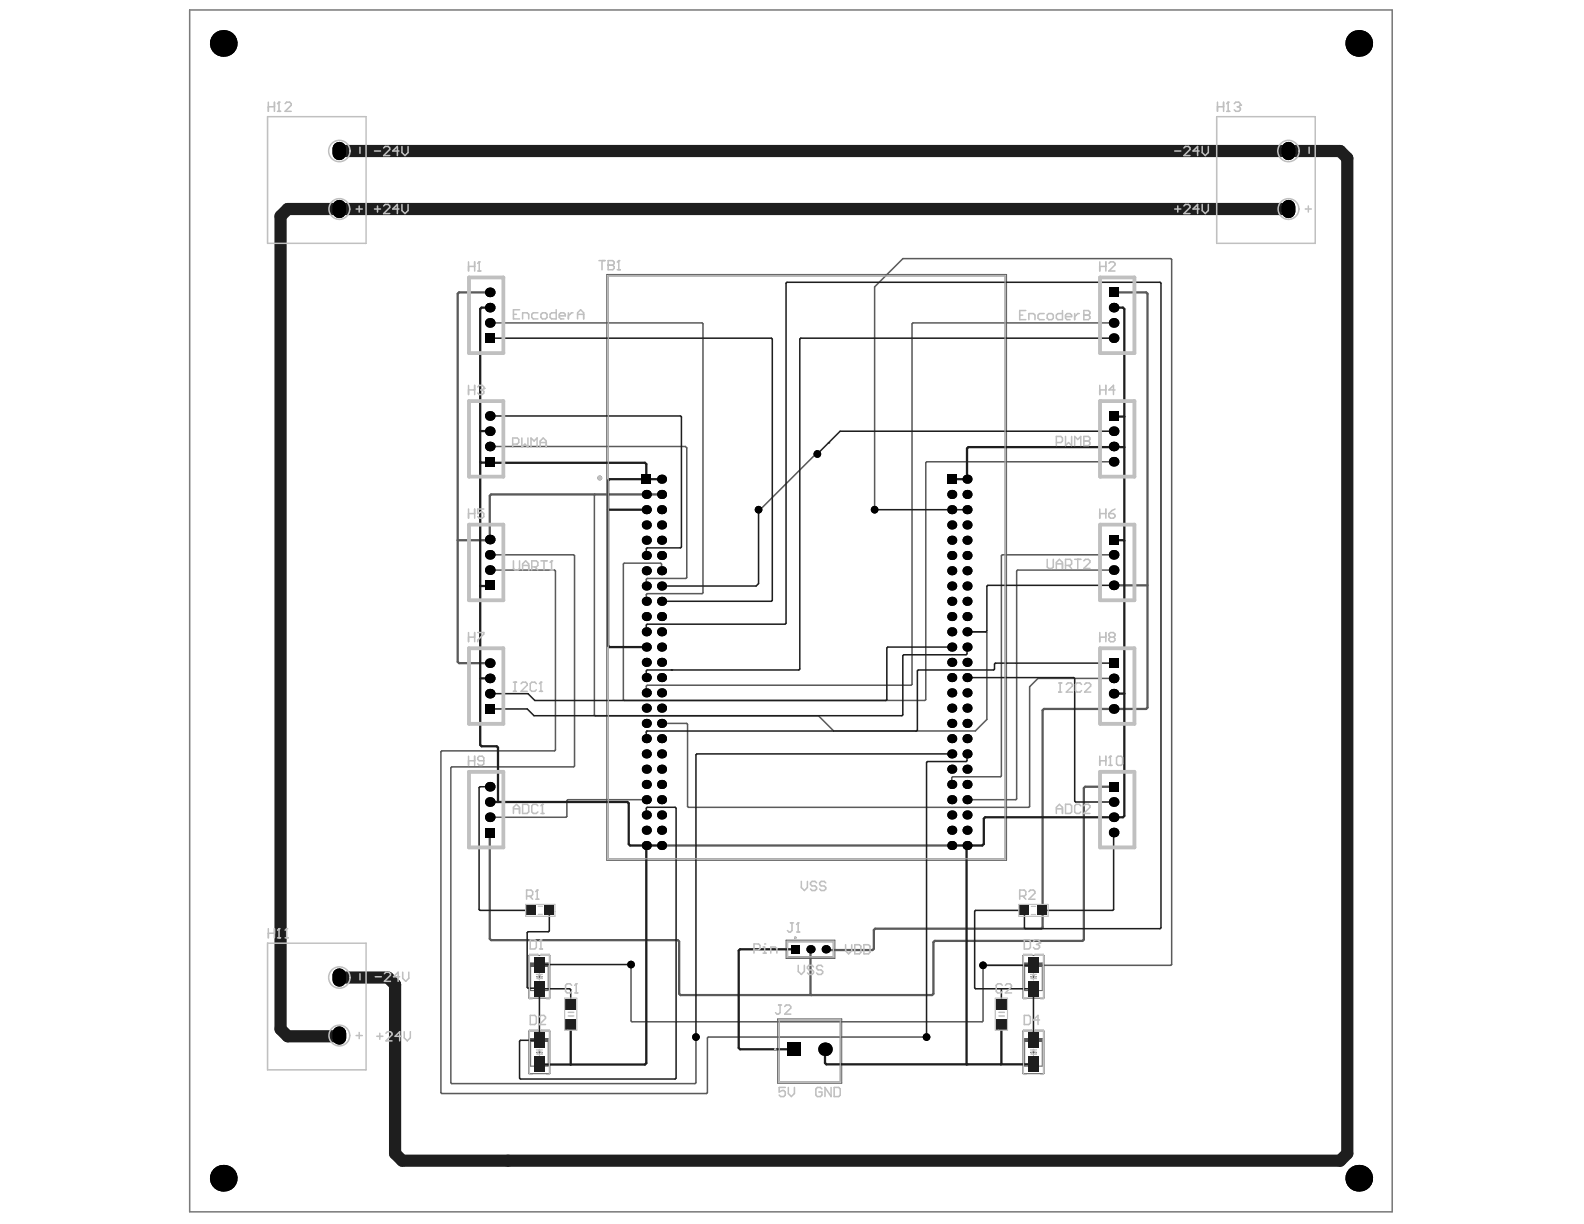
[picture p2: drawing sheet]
<svg xmlns="http://www.w3.org/2000/svg" width="279mm" height="216mm" viewBox="0 0 279 216" stroke-linecap="round" stroke-linejoin="round" font-family="sans-serif">
<g fill="none" stroke="#5a5a5a" stroke-width=".18">
<path d="M107 48.4h70.6v103.4h-70.6zM107.3 48.7h70v102.8h-70zM93.3 168.5h3.7v7.6h-3.7zM93.6 169.9h3.1v4.8h-3.1zM94.6 172.3h1.1M95.1 171.8v1M137.2 179.7h11.3v11.4h-11.3zM137.4 180h10.8v10.8h-10.8zM138.7 165.8h8.6v3.3h-8.6zM138.9 166.1h8.1v2.7h-8.1zM180.4 168.5h3.7v7.6h-3.7zM180.7 169.9h3.1v4.8h-3.1z"/>
<path d="M181.8 172.3h1M182.3 171.8v1M93.3 181.8h3.7v7.6h-3.7zM93.6 183.2h3.1v4.9h-3.1zM94.6 185.6h1.1M95.1 185.1v1M180.4 181.8h3.7v7.6h-3.7zM180.7 183.2h3.1v4.9h-3.1zM181.8 185.6h1M182.3 185.1v1"/>
</g>
<g fill="#5a5a5a">
<path d="M180.7 169.9h3.1v.6h-3.1z" fill-rule="evenodd"/>
<path d="M93.6 183.2h3.1v.6h-3.1z" fill-rule="evenodd"/>
<path d="M180.7 183.2h3.1v.6h-3.1z" fill-rule="evenodd"/>
<path d="M93.6 169.9h3.1v.6h-3.1z" fill-rule="evenodd"/>
</g>
<circle cx="105.8" cy="84.3" r=".21" fill="none" stroke="#5a5a5a" stroke-width=".42"/>
<g fill="none" stroke="#5a5a5a" stroke-width=".21">
<circle cx="140.3" cy="165.4" r=".11"/>
<circle cx="136.7" cy="185.1" r=".11"/>
</g>
<path d="M33.5 1.8h212.1v212h-212.1z" fill="none" stroke="#787878" stroke-width=".27"/>
<g fill="none" stroke="#5a5a5a" stroke-width=".27">
<path d="M86.4 57h37.4l.2 .1v47.5l-.2 .1h-9.6l-.2 .2v1.2M196.4 57h-35.4l-.1 .1v63.6l-.2 .2h-46.5l-.2 .1v1.2M86.4 78.8h34.5l.2 .2v22.9l-.1 .1h-6.8l-.2 .2v1.2M86.4 97.9h14.8l.1 .1v37.1l-.1 .2h-21.5l-.2 .1v55.6l.2 .1h42.9l.2-.1v-8.1M104.8 87.2h.1M104.8 87.2v38.9l.2 .2h39.4l2.7 2.6h24.9l2.1-2v-15.3l-.2-.2h-3.3M144.2 80.1h-.3l-9.8 9.8h-.3M154.3 89.9v-39.3l5-5h47.2l.2 .2v124.3l-.2 .2h-33.1v9.8l-.2 .1h-61.7l-.2-.1v-10M196.4 97.9h-19.6l-.2 .1v38.9l-.1 .1h-8.5l-.1 .2v1.2M196.4 81.4h-32.9l-.2 .2v41.8l-.2 .2h-53l-.1-.2v-23.9l.1-.2h6.4l.2 .2v1.2M86.4 100.6h11.4l.2 .1v31.6l-.2 .1h-19.9l-.1 .2v60.1l.1 .2h46.7l.2-.2v-9.6l.1-.2h38.5M196.4 100.6h-16.9l-.2 .1v40.2l-.1 .2h-8.6"/>
<path d="M196.4 119.7h-13.3l-1.5 1.4v21.1l-.1 .2h-60.1l-.1-.2v-14.4l-.2-.2h-4.4M114 141.1h-13.8l-.2 .1v2.8l-.2 .2h-13.4"/>
</g>
<path d="M86.4 51.6h-5.4l-.3 .2v64.9l.3 .3h5.4M196.4 51.6h5.8l.2 .2v73l-.2 .2h-18.1l-.2 .3v38.3l-.2 .2h-29.3l-.3 .2v3.3l-.2 .3h-8.1l-.1-.2M116.7 87.2h-30.1l-.2 .3v7.7l-.1 .1h-5.6M196.4 103.2h6M196.4 138.8h-5l-.2 .2v26.7l-.3 .3h-26l-.3 .2v9.1l-.2 .2h-44.4l-.2-.2v-9.2l-.2-.3h-33l-.2-.2v-18.8M116.7 149.1h51.2M143 167.4v8l.1 .1" fill="none" stroke="#5a5a5a" stroke-width=".4"/>
<g fill="#000">
<circle cx="39.4" cy="7.7" r="2.35"/>
<circle cx="239.7" cy="7.7" r="2.35"/>
<circle cx="86.4" cy="57" r=".85"/>
<circle cx="86.4" cy="54.3" r=".85"/>
<circle cx="86.4" cy="51.6" r=".85"/>
<circle cx="196.4" cy="57" r=".85"/>
<circle cx="196.4" cy="59.6" r=".85"/>
<circle cx="196.4" cy="54.3" r=".85"/>
<circle cx="86.4" cy="78.8" r=".85"/>
<circle cx="86.4" cy="76.1" r=".85"/>
<circle cx="86.4" cy="73.4" r=".85"/>
<circle cx="196.4" cy="78.8" r=".85"/>
<circle cx="196.4" cy="76.1" r=".85"/>
<circle cx="86.4" cy="97.9" r=".85"/>
<circle cx="86.4" cy="95.2" r=".85"/>
<circle cx="114" cy="92.6" r=".8"/>
<circle cx="114" cy="95.3" r=".8"/>
<circle cx="114" cy="89.9" r=".8"/>
<circle cx="114" cy="98" r=".8"/>
<circle cx="114" cy="87.2" r=".8"/>
<circle cx="116.7" cy="95.3" r=".8"/>
<circle cx="116.7" cy="92.6" r=".8"/>
<circle cx="116.7" cy="89.9" r=".8"/>
<circle cx="116.7" cy="98" r=".8"/>
<circle cx="116.7" cy="87.2" r=".8"/>
<circle cx="116.7" cy="84.5" r=".8"/>
<circle cx="133.8" cy="89.9" r=".67"/>
<circle cx="144.2" cy="80.1" r=".67"/>
<circle cx="154.3" cy="89.9" r=".67"/>
<circle cx="167.9" cy="87.2" r=".8"/>
<circle cx="167.9" cy="98" r=".8"/>
<circle cx="167.9" cy="92.6" r=".8"/>
<circle cx="167.9" cy="95.3" r=".8"/>
<circle cx="167.9" cy="89.9" r=".8"/>
<circle cx="170.6" cy="89.9" r=".8"/>
<circle cx="170.6" cy="84.5" r=".8"/>
<circle cx="170.6" cy="98" r=".8"/>
<circle cx="170.6" cy="87.2" r=".8"/>
<circle cx="170.6" cy="95.3" r=".8"/>
<circle cx="170.6" cy="92.6" r=".8"/>
<circle cx="196.4" cy="81.4" r=".85"/>
<circle cx="196.4" cy="97.9" r=".85"/>
<circle cx="86.4" cy="119.7" r=".85"/>
<circle cx="86.4" cy="100.6" r=".85"/>
<circle cx="86.4" cy="117" r=".85"/>
<circle cx="114" cy="100.7" r=".8"/>
<circle cx="114" cy="114.1" r=".8"/>
<circle cx="114" cy="108.8" r=".8"/>
<circle cx="114" cy="111.4" r=".8"/>
<circle cx="114" cy="116.8" r=".8"/>
<circle cx="114" cy="106.1" r=".8"/>
<circle cx="114" cy="119.5" r=".8"/>
<circle cx="114" cy="103.4" r=".8"/>
<circle cx="116.7" cy="100.7" r=".8"/>
<circle cx="116.7" cy="108.8" r=".8"/>
<circle cx="116.7" cy="114.1" r=".8"/>
<circle cx="116.7" cy="111.4" r=".8"/>
<circle cx="116.7" cy="119.5" r=".8"/>
<circle cx="116.7" cy="103.4" r=".8"/>
<circle cx="116.7" cy="106.1" r=".8"/>
<circle cx="116.7" cy="116.8" r=".8"/>
<circle cx="167.9" cy="119.5" r=".8"/>
<circle cx="167.9" cy="116.8" r=".8"/>
<circle cx="167.9" cy="111.4" r=".8"/>
<circle cx="167.9" cy="108.8" r=".8"/>
<circle cx="167.9" cy="106.1" r=".8"/>
<circle cx="167.9" cy="103.4" r=".8"/>
<circle cx="167.9" cy="114.1" r=".8"/>
<circle cx="167.9" cy="100.7" r=".8"/>
<circle cx="170.6" cy="106.1" r=".8"/>
<circle cx="170.6" cy="111.4" r=".8"/>
<circle cx="170.6" cy="108.8" r=".8"/>
<circle cx="170.6" cy="116.8" r=".8"/>
<circle cx="170.6" cy="114.1" r=".8"/>
<circle cx="170.6" cy="103.4" r=".8"/>
<circle cx="170.6" cy="100.7" r=".8"/>
<circle cx="170.6" cy="119.5" r=".8"/>
<circle cx="196.4" cy="119.7" r=".85"/>
<circle cx="196.4" cy="100.6" r=".85"/>
<circle cx="196.4" cy="103.2" r=".85"/>
<circle cx="86.4" cy="122.4" r=".85"/>
<circle cx="86.4" cy="138.8" r=".85"/>
<circle cx="114" cy="124.9" r=".8"/>
<circle cx="114" cy="122.2" r=".8"/>
<circle cx="114" cy="127.6" r=".8"/>
<circle cx="114" cy="130.3" r=".8"/>
<circle cx="114" cy="135.7" r=".8"/>
<circle cx="114" cy="138.4" r=".8"/>
<circle cx="114" cy="133" r=".8"/>
<circle cx="116.7" cy="127.6" r=".8"/>
<circle cx="116.7" cy="138.4" r=".8"/>
<circle cx="116.7" cy="124.9" r=".8"/>
<circle cx="116.7" cy="122.2" r=".8"/>
<circle cx="116.7" cy="130.3" r=".8"/>
<circle cx="116.7" cy="135.7" r=".8"/>
<circle cx="116.7" cy="133" r=".8"/>
<circle cx="167.9" cy="135.7" r=".8"/>
<circle cx="167.9" cy="122.2" r=".8"/>
<circle cx="167.9" cy="138.4" r=".8"/>
<circle cx="167.9" cy="124.9" r=".8"/>
<circle cx="167.9" cy="127.6" r=".8"/>
<circle cx="167.9" cy="130.3" r=".8"/>
<circle cx="167.9" cy="133" r=".8"/>
<circle cx="170.6" cy="122.2" r=".8"/>
<circle cx="170.6" cy="133" r=".8"/>
<circle cx="170.6" cy="130.3" r=".8"/>
<circle cx="170.6" cy="124.9" r=".8"/>
<circle cx="170.6" cy="138.4" r=".8"/>
<circle cx="170.6" cy="127.6" r=".8"/>
<circle cx="170.6" cy="135.7" r=".8"/>
<circle cx="196.4" cy="122.4" r=".85"/>
<circle cx="196.4" cy="125" r=".85"/>
<circle cx="86.4" cy="141.5" r=".85"/>
<circle cx="86.4" cy="144.2" r=".85"/>
<circle cx="114" cy="146.4" r=".8"/>
<circle cx="114" cy="143.8" r=".8"/>
<circle cx="114" cy="141.1" r=".8"/>
<circle cx="114" cy="149.1" r=".8"/>
<circle cx="116.7" cy="143.8" r=".8"/>
<circle cx="116.7" cy="146.4" r=".8"/>
<circle cx="116.7" cy="141.1" r=".8"/>
<circle cx="116.7" cy="149.1" r=".8"/>
<circle cx="167.9" cy="141.1" r=".8"/>
<circle cx="167.9" cy="149.1" r=".8"/>
<circle cx="167.9" cy="143.8" r=".8"/>
<circle cx="167.9" cy="146.4" r=".8"/>
<circle cx="170.6" cy="146.4" r=".8"/>
<circle cx="170.6" cy="143.8" r=".8"/>
<circle cx="170.6" cy="149.1" r=".8"/>
<circle cx="170.6" cy="141.1" r=".8"/>
<circle cx="196.4" cy="146.8" r=".85"/>
<circle cx="196.4" cy="141.5" r=".85"/>
<circle cx="196.4" cy="144.2" r=".85"/>
<circle cx="111.3" cy="170.1" r=".67"/>
<circle cx="143" cy="167.4" r=".73"/>
<circle cx="145.7" cy="167.4" r=".73"/>
<circle cx="173.4" cy="170.3" r=".67"/>
<circle cx="122.8" cy="182.9" r=".67"/>
<circle cx="145.5" cy="185.1" r="1.19"/>
<circle cx="163.4" cy="182.9" r=".67"/>
<circle cx="39.4" cy="207.8" r="2.35"/>
<circle cx="239.7" cy="207.8" r="2.35"/>
</g>
<g fill="#000">
<path d="M195.6 50.7h1.7v1.7h-1.7z" fill-rule="evenodd"/>
<path d="M85.5 58.8h1.7v1.7h-1.7z" fill-rule="evenodd"/>
<path d="M195.6 72.5h1.7v1.7h-1.7z" fill-rule="evenodd"/>
<path d="M85.5 80.6h1.7v1.7h-1.7z" fill-rule="evenodd"/>
<path d="M113.2 83.7h1.6v1.6h-1.6z" fill-rule="evenodd"/>
<path d="M167.1 83.7h1.6v1.6h-1.6z" fill-rule="evenodd"/>
<path d="M195.6 94.3h1.7v1.7h-1.7z" fill-rule="evenodd"/>
<path d="M85.5 102.4h1.7v1.7h-1.7z" fill-rule="evenodd"/>
<path d="M195.6 116.1h1.7v1.7h-1.7z" fill-rule="evenodd"/>
<path d="M85.5 124.2h1.7v1.7h-1.7z" fill-rule="evenodd"/>
<path d="M195.6 137.9h1.7v1.7h-1.7z" fill-rule="evenodd"/>
<path d="M85.5 146h1.7v1.7h-1.7z" fill-rule="evenodd"/>
<path d="M139.5 166.7h1.5v1.5h-1.5z" fill-rule="evenodd"/>
<path d="M138.9 183.9h2.4v2.4h-2.4z" fill-rule="evenodd"/>
</g>
<path d="M59.9 26.2v.8M59.9 36.5v.8M227.3 26.2v.8M227.3 36.5v.8M59.9 172v.8M59.9 182.3v.8" fill="none" stroke="#000" stroke-width="2.4"/>
<g fill="none" stroke="#1e1e1e" stroke-width=".27">
<path d="M86.4 59.6h49.7l.1 .2v46.1l-.1 .2h-19.4M196.4 59.6h-55.2l-.1 .2v58.2l-.2 .2h-26.7l-.2 .1v1.2M86.4 73.4h33.6l.2 .1v23l-.2 .1h-5.8l-.2 .2v1.2M146.1 78.1h.1M196.4 76.1h-48.2l-4 4M133.8 89.9v13l-.4 .5h-16.7M154.3 89.9h16.3M114 111.4v-1.1l.2-.2h24.3l.2-.2v-60l.1-.1h65.8l.2 .1v113.8l-.2 .1h-23.7l-.2-.1v-3.1h-8.6l-.2 .1v13.6l.2 .1h10.2M118.4 118.2h.1M167.9 114.1h-11.3l-.2 .2v9.1l-.1 .2h-62l-1.2-1.2h-6.7M170.6 114.1v1.2l-.2 .2h-11l-.2 .1v10.5l-.1 .1h-64.9l-1.2-1.2h-6.6M170.6 119.5h18.8l.2 .2v21.6l.1 .2h6.7"/>
<path d="M196.4 117h-20.8l-.2 .1v.9l-.1 .2h-13.3l-.2 .1v10.5l-.1 .1h-47.6M196.4 103.2h-22.2l-.1 .2v7.9l-.2 .1h-3.3M86.4 138.8h-1.7l-.2 .1v21.5l.2 .2h9M114.1 129l-.1 1.3M114.1 128.9h.1M167.9 133h-45l-.1 .1v49.8M170.6 133v1.2l-.2 .1h-6.8l-.2 .2v48.4M114 143.8v-1.2l.2-.2h4.9l.2 .2v47.6l-.2 .1h-27.3l-.2-.1v-6.5l.2-.2h3.3v-9.1M196.4 146.8v13.6l-.1 .2h-12.4M95.1 174.4h5.4l.2 .2v2.5M96.9 160.6v3.6l-.2 .1h-3.6l-.1 .2v9.7l.1 .1h1.9l.1 .1M111.3 170.1l-16.2 .1"/>
<path d="M176.6 174.4v2.7M182.3 170.2l-.1 .1h-8.8M182.3 175.1v8.4"/>
</g>
<g fill="none" stroke="#1e1e1e" stroke-width=".4">
<path d="M86.4 54.3h-1.5l-.2 .2v27l.1 .1M196.4 54.3h1.7l.2 .2v40.8M84.7 76l1.7 .1M196.4 73.4l.1 .1h1.8M198.3 78.9h-1.8l-.1-.1-.1 .1h-25.5l-.2 .2v5.4h-2.7M107.3 89.9h6.7M114 84.5v-2.6l-.2-.3h-29.1v49.8l.2 .2h2.7l.2 .3v9.6M116.7 84.5h-9.2l-.2 .3v29.1l.2 .2h6.5M196.4 95.3h1.8l.1 .1v48.5l-.2 .3h-24.3l-.3 .2v4.5l-.2 .2h-5.4M84.7 103.4h1.7M84.7 119.7h1.7M196.4 122.3v.1"/>
<path d="M196.4 122.3h1.9M86.4 141.5h24.3l.2 .2v7.2l.2 .2h5.6M114 149.1v38.4l-.2 .3h-18.3l-.2-.2M170.6 149.1l-.1 38.6h11.8M140.3 167.4h-9.8l-.2 .3M100.7 180.6v7.2M130.5 185.1h9.6M145.5 187.5l.3 .2M176.6 180.6l-.1 7.1"/>
</g>
<path d="M50.7 36.9l-1.2 1.2M236.4 26.6l1.2 1.3M50.7 182.8h9.2M237.6 203.5l-1.2 1.2" fill="none" stroke="#1e1e1e" stroke-width="2.2"/>
<circle cx="170.5" cy="187.7" r=".2" fill="#1e1e1e"/>
<path d="M49.5 38.1v143.4l1.2 1.3M50.7 36.9h176.6M59.9 26.6h176.5M237.6 27.9v175.6M59.9 172.4h8.5l1.3 1.3v29.8l1.3 1.2h165.4" fill="none" stroke="#1e1e1e" stroke-width="2.2"/>
<path d="M130.3 167.7v17.1l.2 .3M145.5 185.1v2.4M145.8 187.7h24.7" fill="none" stroke="#1e1e1e" stroke-width=".4"/>
<path d="M114.1 128.9v.1" fill="none" stroke="#1e1e1e" stroke-width=".27"/>
<g fill="#000">
<circle cx="39.4" cy="7.7" r="2.35"/>
<circle cx="239.7" cy="7.7" r="2.35"/>
<circle cx="86.4" cy="57" r=".85"/>
<circle cx="86.4" cy="54.3" r=".85"/>
<circle cx="86.4" cy="51.6" r=".85"/>
<circle cx="196.4" cy="57" r=".85"/>
<circle cx="196.4" cy="59.6" r=".85"/>
<circle cx="196.4" cy="54.3" r=".85"/>
<circle cx="86.4" cy="78.8" r=".85"/>
<circle cx="86.4" cy="76.1" r=".85"/>
<circle cx="86.4" cy="73.4" r=".85"/>
<circle cx="196.4" cy="78.8" r=".85"/>
<circle cx="196.4" cy="76.1" r=".85"/>
<circle cx="86.4" cy="97.9" r=".85"/>
<circle cx="86.4" cy="95.2" r=".85"/>
<circle cx="114" cy="92.6" r=".8"/>
<circle cx="114" cy="95.3" r=".8"/>
<circle cx="114" cy="89.9" r=".8"/>
<circle cx="114" cy="98" r=".8"/>
<circle cx="114" cy="87.2" r=".8"/>
<circle cx="116.7" cy="95.3" r=".8"/>
<circle cx="116.7" cy="92.6" r=".8"/>
<circle cx="116.7" cy="89.9" r=".8"/>
<circle cx="116.7" cy="98" r=".8"/>
<circle cx="116.7" cy="87.2" r=".8"/>
<circle cx="116.7" cy="84.5" r=".8"/>
<circle cx="133.8" cy="89.9" r=".67"/>
<circle cx="144.2" cy="80.1" r=".67"/>
<circle cx="154.3" cy="89.9" r=".67"/>
<circle cx="167.9" cy="87.2" r=".8"/>
<circle cx="167.9" cy="98" r=".8"/>
<circle cx="167.9" cy="92.6" r=".8"/>
<circle cx="167.9" cy="95.3" r=".8"/>
<circle cx="167.9" cy="89.9" r=".8"/>
<circle cx="170.6" cy="89.9" r=".8"/>
<circle cx="170.6" cy="84.5" r=".8"/>
<circle cx="170.6" cy="98" r=".8"/>
<circle cx="170.6" cy="87.2" r=".8"/>
<circle cx="170.6" cy="95.3" r=".8"/>
<circle cx="170.6" cy="92.6" r=".8"/>
<circle cx="196.4" cy="81.4" r=".85"/>
<circle cx="196.4" cy="97.9" r=".85"/>
<circle cx="86.4" cy="119.7" r=".85"/>
<circle cx="86.4" cy="100.6" r=".85"/>
<circle cx="86.4" cy="117" r=".85"/>
<circle cx="114" cy="100.7" r=".8"/>
<circle cx="114" cy="114.1" r=".8"/>
<circle cx="114" cy="108.8" r=".8"/>
<circle cx="114" cy="111.4" r=".8"/>
<circle cx="114" cy="116.8" r=".8"/>
<circle cx="114" cy="106.1" r=".8"/>
<circle cx="114" cy="119.5" r=".8"/>
<circle cx="114" cy="103.4" r=".8"/>
<circle cx="116.7" cy="100.7" r=".8"/>
<circle cx="116.7" cy="108.8" r=".8"/>
<circle cx="116.7" cy="114.1" r=".8"/>
<circle cx="116.7" cy="111.4" r=".8"/>
<circle cx="116.7" cy="119.5" r=".8"/>
<circle cx="116.7" cy="103.4" r=".8"/>
<circle cx="116.7" cy="106.1" r=".8"/>
<circle cx="116.7" cy="116.8" r=".8"/>
<circle cx="167.9" cy="119.5" r=".8"/>
<circle cx="167.9" cy="116.8" r=".8"/>
<circle cx="167.9" cy="111.4" r=".8"/>
<circle cx="167.9" cy="108.8" r=".8"/>
<circle cx="167.9" cy="106.1" r=".8"/>
<circle cx="167.9" cy="103.4" r=".8"/>
<circle cx="167.9" cy="114.1" r=".8"/>
<circle cx="167.9" cy="100.7" r=".8"/>
<circle cx="170.6" cy="106.1" r=".8"/>
<circle cx="170.6" cy="111.4" r=".8"/>
<circle cx="170.6" cy="108.8" r=".8"/>
<circle cx="170.6" cy="116.8" r=".8"/>
<circle cx="170.6" cy="114.1" r=".8"/>
<circle cx="170.6" cy="103.4" r=".8"/>
<circle cx="170.6" cy="100.7" r=".8"/>
<circle cx="170.6" cy="119.5" r=".8"/>
<circle cx="196.4" cy="119.7" r=".85"/>
<circle cx="196.4" cy="100.6" r=".85"/>
<circle cx="196.4" cy="103.2" r=".85"/>
<circle cx="86.4" cy="122.4" r=".85"/>
<circle cx="86.4" cy="138.8" r=".85"/>
<circle cx="114" cy="124.9" r=".8"/>
<circle cx="114" cy="122.2" r=".8"/>
<circle cx="114" cy="127.6" r=".8"/>
<circle cx="114" cy="130.3" r=".8"/>
<circle cx="114" cy="135.7" r=".8"/>
<circle cx="114" cy="138.4" r=".8"/>
<circle cx="114" cy="133" r=".8"/>
<circle cx="116.7" cy="127.6" r=".8"/>
<circle cx="116.7" cy="138.4" r=".8"/>
<circle cx="116.7" cy="124.9" r=".8"/>
<circle cx="116.7" cy="122.2" r=".8"/>
<circle cx="116.7" cy="130.3" r=".8"/>
<circle cx="116.7" cy="135.7" r=".8"/>
<circle cx="116.7" cy="133" r=".8"/>
<circle cx="167.9" cy="135.7" r=".8"/>
<circle cx="167.9" cy="122.2" r=".8"/>
<circle cx="167.9" cy="138.4" r=".8"/>
<circle cx="167.9" cy="124.9" r=".8"/>
<circle cx="167.9" cy="127.6" r=".8"/>
<circle cx="167.9" cy="130.3" r=".8"/>
<circle cx="167.9" cy="133" r=".8"/>
<circle cx="170.6" cy="122.2" r=".8"/>
<circle cx="170.6" cy="133" r=".8"/>
<circle cx="170.6" cy="130.3" r=".8"/>
<circle cx="170.6" cy="124.9" r=".8"/>
<circle cx="170.6" cy="138.4" r=".8"/>
<circle cx="170.6" cy="127.6" r=".8"/>
<circle cx="170.6" cy="135.7" r=".8"/>
<circle cx="196.4" cy="122.4" r=".85"/>
<circle cx="196.4" cy="125" r=".85"/>
<circle cx="86.4" cy="141.5" r=".85"/>
<circle cx="86.4" cy="144.2" r=".85"/>
<circle cx="114" cy="146.4" r=".8"/>
<circle cx="114" cy="143.8" r=".8"/>
<circle cx="114" cy="141.1" r=".8"/>
<circle cx="114" cy="149.1" r=".8"/>
<circle cx="116.7" cy="143.8" r=".8"/>
<circle cx="116.7" cy="146.4" r=".8"/>
<circle cx="116.7" cy="141.1" r=".8"/>
<circle cx="116.7" cy="149.1" r=".8"/>
<circle cx="167.9" cy="141.1" r=".8"/>
<circle cx="167.9" cy="149.1" r=".8"/>
<circle cx="167.9" cy="143.8" r=".8"/>
<circle cx="167.9" cy="146.4" r=".8"/>
<circle cx="170.6" cy="146.4" r=".8"/>
<circle cx="170.6" cy="143.8" r=".8"/>
<circle cx="170.6" cy="149.1" r=".8"/>
<circle cx="170.6" cy="141.1" r=".8"/>
<circle cx="196.4" cy="146.8" r=".85"/>
<circle cx="196.4" cy="141.5" r=".85"/>
<circle cx="196.4" cy="144.2" r=".85"/>
<circle cx="111.3" cy="170.1" r=".67"/>
<circle cx="143" cy="167.4" r=".73"/>
<circle cx="145.7" cy="167.4" r=".73"/>
<circle cx="173.4" cy="170.3" r=".67"/>
<circle cx="122.8" cy="182.9" r=".67"/>
<circle cx="145.5" cy="185.1" r="1.19"/>
<circle cx="163.4" cy="182.9" r=".67"/>
<circle cx="39.4" cy="207.8" r="2.35"/>
<circle cx="239.7" cy="207.8" r="2.35"/>
</g>
<g fill="#000">
<path d="M195.6 50.7h1.7v1.7h-1.7z" fill-rule="evenodd"/>
<path d="M85.5 58.8h1.7v1.7h-1.7z" fill-rule="evenodd"/>
<path d="M195.6 72.5h1.7v1.7h-1.7z" fill-rule="evenodd"/>
<path d="M85.5 80.6h1.7v1.7h-1.7z" fill-rule="evenodd"/>
<path d="M113.2 83.7h1.6v1.6h-1.6z" fill-rule="evenodd"/>
<path d="M167.1 83.7h1.6v1.6h-1.6z" fill-rule="evenodd"/>
<path d="M195.6 94.3h1.7v1.7h-1.7z" fill-rule="evenodd"/>
<path d="M85.5 102.4h1.7v1.7h-1.7z" fill-rule="evenodd"/>
<path d="M195.6 116.1h1.7v1.7h-1.7z" fill-rule="evenodd"/>
<path d="M85.5 124.2h1.7v1.7h-1.7z" fill-rule="evenodd"/>
<path d="M195.6 137.9h1.7v1.7h-1.7z" fill-rule="evenodd"/>
<path d="M85.5 146h1.7v1.7h-1.7z" fill-rule="evenodd"/>
<path d="M139.5 166.7h1.5v1.5h-1.5z" fill-rule="evenodd"/>
<path d="M138.9 183.9h2.4v2.4h-2.4z" fill-rule="evenodd"/>
</g>
<path d="M59.9 26.2v.8M59.9 36.5v.8M227.3 26.2v.8M227.3 36.5v.8M59.9 172v.8M59.9 182.3v.8" fill="none" stroke="#000" stroke-width="2.4"/>
<g fill="#1e1e1e">
<path d="M175.7 179.7h1.8v1.8h-1.8z" fill-rule="evenodd"/>
<path d="M175.7 176.2h1.8v1.8h-1.8z" fill-rule="evenodd"/>
<path d="M99.8 179.7h1.8v1.8h-1.8z" fill-rule="evenodd"/>
<path d="M99.8 176.2h1.8v1.8h-1.8z" fill-rule="evenodd"/>
<path d="M181.4 168.8h1.8v2.7h-1.8z" fill-rule="evenodd"/>
<path d="M181.4 173.1h1.8v2.6h-1.8z" fill-rule="evenodd"/>
<path d="M94.2 182.2h1.8v2.6h-1.8z" fill-rule="evenodd"/>
<path d="M94.2 186.4h1.8v2.7h-1.8z" fill-rule="evenodd"/>
<path d="M181.4 182.2h1.8v2.6h-1.8z" fill-rule="evenodd"/>
<path d="M181.4 186.4h1.8v2.7h-1.8z" fill-rule="evenodd"/>
<path d="M183.1 159.7h1.6v1.7h-1.6z" fill-rule="evenodd"/>
<path d="M179.9 159.7h1.6v1.7h-1.6z" fill-rule="evenodd"/>
<path d="M92.9 159.7h1.6v1.7h-1.6z" fill-rule="evenodd"/>
<path d="M96.1 159.7h1.6v1.7h-1.6z" fill-rule="evenodd"/>
<path d="M94.2 173.1h1.8v2.6h-1.8z" fill-rule="evenodd"/>
<path d="M94.2 168.8h1.8v2.7h-1.8z" fill-rule="evenodd"/>
</g>
<path d="M107.3 48.7h70v102.8h-70zM137.4 180h10.8v10.8h-10.8z" fill="none" stroke="#c0c0c0" stroke-width=".18"/>
<g fill="none" stroke="#c0c0c0" stroke-width=".21">
<path d="M92.7 159.5h5.2v2.1h-5.2zM94.9 159.9h.8M179.7 159.5h5.2v2.1h-5.2zM181.9 159.9h.8M93.4 168.5h1.5v-.2h-1.5v7.9h.5M94.6 171.9h1.1M94.9 161.3h.8M95.1 171.9l.6 .7h-1zM95.1 171.8v.1M95.1 172.6v.2M96.9 168.5h-1.5v-.2h1.5v7.9h-.5M99.6 176.1h2.1v5.6h-2.1z"/>
<path d="M138.9 166.1h8.1v2.7h-8.1zM175.6 176.1h2.1v5.6h-2.1zM180.5 168.5h1.5v-.2h-1.5v7.9h.5M181.8 171.9h1M181.9 161.3h.8M182.3 171.8v.1M182.3 172.6v.2M182.3 171.9l.5 .7h-.9zM184 168.5h-1.4v-.2h1.4v7.9h-.5M93.4 181.8h1.5v-.2h-1.5v7.9h.5M94.6 185.2h1.1M95.1 185.1v.1"/>
<path d="M95.1 185.9v.2M95.1 185.2l.6 .7h-1zM96.9 181.8h-1.5v-.2h1.5v7.9h-.5M180.5 181.8h1.5v-.2h-1.5v7.9h.5M181.8 185.2h1M182.3 185.1v.1M182.3 185.9v.2M182.3 185.2l.5 .7h-.9zM184 181.8h-1.4v-.2h1.4v7.9h-.5"/>
<circle cx="140.3" cy="165.4" r=".11"/>
<circle cx="136.7" cy="185.1" r=".11"/>
</g>
<g fill="none" stroke="#c0c0c0" stroke-width=".27">
<path d="M47.3 18.8h1.1M47.3 18v1.6M48.4 18v1.6M48.9 19.6h.6M49.2 18h.1M49.2 18v1.6M49.2 18l-.3 .3M50.3 18.3l.3-.3h.5l.3 .3v.3l-1.1 1h1.1M214.7 18v1.6M214.7 18.8h1.1M215.8 18v1.6M216.4 19.6h.5"/>
<path d="M216.6 18h.1M216.6 18v1.6M216.6 18l-.2 .3M217.7 18.3l.3-.3h.5l.3 .3v.3M218.3 18.8h.2M218.5 18.8l.3 .3v.3l-.3 .2h-.5l-.3-.2M218.8 18.6h.1M218.8 18.6l-.3 .2M47.2 20.6h17.4v22.3h-17.4zM62.8 36.9h1.1M63.4 36.3v1.1M63.5 26v1"/>
<path d="M66.1 36.9h1M66.1 26.6h1M66.6 36.3v1.1M67.7 36.3l.2-.2h.6l.2 .2v.3l-1 1.1h1M67.7 26.1l.2-.3h.6l.2 .3v.3l-1 1h1M70.4 36.9h-1.1l.8-.8v1.6M70.4 26.6h-1.1l.8-.8v1.6M70.9 25.8v1.1l.5 .5 .6-.5v-1.1M70.9 36.1v1l.5 .6 .6-.6v-1M207.2 36.9h1.1M207.2 26.6h1.1M207.7 36.3v1.1"/>
<path d="M208.8 36.3l.3-.2h.5l.3 .2v.3l-1.1 1.1h1.1M208.8 26.1l.3-.3h.5l.3 .3v.3l-1.1 1h1.1M211.5 36.9h-1.1l.8-.8v1.6M211.5 26.6h-1.1l.8-.8v1.6M212.1 36.1v1l.5 .6 .5-.6v-1M212.1 25.8v1.1l.5 .5 .5-.5v-1.1M214.6 20.6h17.4v22.3h-17.4zM230.2 36.9h1.1M230.8 36.3v1.1M230.9 26v1M82.6 47h1.1M82.6 46.2v1.6"/>
<path d="M83.7 46.2v1.6M84.3 47.8h.5M84.5 46.2h.1M84.5 46.2v1.6M84.5 46.2l-.2 .3M90.6 55.4h.5M91.6 54.6h-1v1.7h1M92.2 56.3v-1.1h.8l.3 .2v.9M94.9 55.2h-.8l-.3 .2v.6l.3 .3h.8M95.4 55.4l.3-.2h.5l.3 .2v.6l-.3 .3h-.5l-.3-.3zM98.1 54.6v1.7h-.8l-.3-.3v-.6l.3-.2h.8M98.6 55.7h1.1v-.3l-.2-.2h-.6l-.3 .2v.6l.3 .3h.6"/>
<path d="M100.3 55.2v1.1M101.1 55.2h-.3l-.5 .5M101.9 55.4h1.1M101.9 56.3v-1.1l.5-.6 .6 .6v1.1M105.7 46h1M106.2 46v1.6M107.3 46.8h.1M107.3 46h.8l.2 .2v.3l-.2 .3 .2 .2v.3l-.2 .3h-.8zM107.3 46.8h.8M108.9 47.6h.5M109.2 46h.1M109.2 46v1.6"/>
<path d="M109.2 46l-.3 .2M179.9 55.6h.5M180.9 54.8h-1v1.6h1M181.5 56.4v-1.1h.8l.3 .3v.8M184.2 55.3h-.8l-.3 .3v.5l.3 .3h.8M184.7 55.6l.3-.3h.5l.3 .3v.5l-.3 .3h-.5l-.3-.3zM187.4 54.8v1.6h-.8l-.3-.3v-.5l.3-.3h.8M187.9 55.8h1.1v-.2l-.2-.3h-.6l-.3 .3v.5l.3 .3h.6M189.6 55.3v1.1M190.4 55.3h-.3l-.5 .5M191.2 55.6h.1M191.2 54.8h.8l.3 .2v.3l-.3 .3 .3 .2v.3l-.3 .3h-.8z"/>
<path d="M191.2 55.6h.8M194 46.2v1.6M194 47h1.1M195.1 46.2v1.6M195.6 46.5l.3-.3h.5l.3 .3v.2l-1.1 1.1h1.1M82.6 68v1.6M82.6 68.8h1.1M83.7 68v1.6M84.3 68.2l.2-.2h.6l.2 .2v.3M84.8 68.8h.3M85.1 68.8l.2 .3v.2l-.2 .3h-.6l-.2-.3M85.3 68.5h.1"/>
<path d="M85.3 68.5l-.2 .3M90.4 78.3h.8l.3-.2v-.6l-.3-.2h-.8v1.6M92 77.3v1.6l.6-.6 .5 .6v-1.6M93.7 78.9v-1.6l.5 .5 .5-.5v1.6M95.3 78.1h1.1M95.3 78.9v-1.1l.5-.5 .6 .5v1.1M186.3 78.1h.8l.3-.3v-.5l-.3-.3h-.8v1.6M187.9 77v1.6l.6-.5 .5 .5v-1.6M189.6 78.6v-1.6l.5 .5 .5-.5v1.6M191.2 77.8h.1M191.2 77h.8l.3 .3v.2l-.3 .3 .3 .3v.2l-.3 .3h-.8zM191.2 77.8h.8"/>
<path d="M194 68v1.6M194 68.8h1.1M195.1 68v1.6M196.7 68.8h-1.1l.8-.8v1.6M82.6 89.8v1.6M82.6 90.6h1.1M83.7 89.8v1.6M85.3 89.8h-1v.8l.5-.3h.3l.2 .3v.5l-.2 .3h-.6l-.2-.3M90.6 98.9v1.4l.2 .2h.6l.2-.2v-1.4M92.2 99.7h1.1M95.4 98.9h1.1M96 98.9v1.6"/>
<path d="M97.3 98.9h.1M97.3 98.9v1.6M97.3 98.9l-.3 .3M184.7 98.7v1.3l.3 .3h.5l.3-.3v-1.3M186.3 99.5h1.1M187.9 99.7h.9l.2-.2v-.6l-.2-.2h-.9v1.6M188.5 99.7l.5 .6M189.6 98.7h1M190.1 98.7v1.6M191.2 98.9l.2-.2h.6l.3 .2v.3l-1.1 1.1h1.1M194 89.8v1.6M194 90.6h1.1"/>
<path d="M195.1 89.8v1.6M195.6 90.6h.8l.3 .3v.2l-.3 .3h-.5l-.3-.3zM196.7 89.8l-.6 .3-.5 .5M82.6 112.4h1.1M82.6 111.6v1.6M83.7 111.6v1.6M84.3 111.6h1v.2l-1 1.1v.3M92.2 100.5v-1l.5-.6 .6 .6v1M93.8 100h.8l.3-.3v-.5l-.3-.3h-.8v1.6M94.3 100l.6 .5M97 100.5h.6M186.3 100.3v-1.1l.6-.5 .5 .5v1.1"/>
<path d="M194 111.6v1.6M194 112.4h1.1M195.1 111.6v1.6M195.9 112.4l-.3-.3v-.3l.3-.2h.5l.3 .2v.3l-.3 .3M195.9 112.4h.5M195.9 112.4l-.3 .3v.2l.3 .3h.5l.3-.3v-.2l-.3-.3M82.6 134.2h1.1M82.6 133.4v1.6M83.7 133.4v1.6M85.3 134.2h-.8l-.2-.3v-.2l.2-.3h.6l.2 .3v1l-.2 .3h-.6l-.2-.3M90.6 120.3h.5M90.6 121.9h.5"/>
<path d="M90.8 120.3v1.6M91.9 120.6l.3-.3h.5l.3 .3v.3l-1.1 1h1.1M94.6 120.6l-.3-.3h-.5l-.3 .3v1.1l.3 .2h.5l.3-.2M95.1 121.9h.6M95.4 120.3h.1M95.4 120.3v1.6M95.4 120.3l-.3 .3M186.7 120.5h.6M186.7 122.1h.6M187 120.5v1.6M188.1 120.7l.3-.2h.5l.3 .2v.3l-1.1 1.1h1.1M190.8 120.7l-.3-.2h-.5l-.3 .2v1.1l.3 .3h.5l.3-.3"/>
<path d="M191.3 120.7l.3-.2h.5l.3 .2v.3l-1.1 1.1h1.1M194 133.4v1.6M194 134.2h1.1M195.1 133.4v1.6M195.6 135h.5M195.9 133.4h.1M195.9 133.4v1.6M195.9 133.4l-.3 .3M196.9 133.7l.3-.3h.6l.2 .3v1l-.2 .3h-.6l-.3-.3zM90.6 142.7h1M90.6 143.5v-1.1l.5-.5 .5 .5v1.1M92.2 141.9h.8l.3 .2v1.1l-.3 .3h-.8z"/>
<path d="M92.9 158.1h.8l.3-.3v-.5l-.3-.3h-.8v1.6M93.4 158.1l.6 .5M94.5 158.6h.5M94.8 157h.1M94.8 157l-.3 .3M94.8 157v1.6M94.9 142.1l-.3-.2h-.5l-.3 .2v1.1l.3 .3h.5l.3-.3M95.4 143.5h.6M95.7 141.9h.1M95.7 141.9v1.6M95.7 141.9l-.3 .2M141.3 155.5v1l.6 .6 .5-.6v-1"/>
<path d="M144 155.7l-.2-.2h-.6l-.2 .2v.3l.2 .3h.6l.2 .2v.3l-.2 .3h-.6l-.2-.3M145.7 155.7l-.3-.2h-.6l-.2 .2v.3l.2 .3h.6l.3 .2v.3l-.3 .3h-.6l-.2-.3M179.9 158.1h.8l.2-.3v-.5l-.2-.3h-.8v1.6M180.4 158.1l.5 .5M181.5 157.3l.3-.3h.5l.3 .3v.2l-1.1 1.1h1.1M186.3 143.5v-1.1l.6-.5 .5 .5v1.1M186.3 142.7h1.1M187.9 141.9h.9l.2 .2v1.1l-.2 .3h-.9zM190.6 142.1l-.2-.2h-.6l-.2 .2v1.1l.2 .3h.6l.2-.3M191.2 142.1l.2-.2h.6l.3 .2v.3l-1.1 1.1h1.1M47.2 166.4h17.4v22.3h-17.4zM47.3 163.8v1.6"/>
<path d="M47.3 164.6h1.1M48.4 163.8v1.6M48.9 165.4h.6M49.2 163.8h.1M49.2 163.8v1.6M49.2 163.8l-.3 .3M50.3 165.4h.5M50.6 163.8h.1M50.6 163.8v1.6M50.6 163.8l-.3 .3M63.5 171.8v1M66.2 172.3h1.1"/>
<path d="M67.8 171.8l.3-.3h.5l.3 .3v.2l-1.1 1.1h1.1M70.5 172.3h-1.1l.8-.8v1.6M71 171.5v1.1l.6 .5 .5-.5v-1.1M93.5 165.8h.8l.3 .2v1.1l-.3 .3h-.8zM93.5 179.1h.8l.3 .3v1l-.3 .3h-.8zM95.1 179.4l.3-.3h.6l.2 .3v.2l-1.1 1.1h1.1M95.1 167.4h.6M95.4 165.8h.1M95.4 165.8v1.6M95.4 165.8l-.3 .2M100.2 178.6h1M100.2 179.2h1"/>
<path d="M100.8 173.8l-.2-.3h-.6l-.2 .3v1.1l.2 .2h.6l.2-.2M101.4 175.1h.5M101.6 173.5h.1M101.6 173.5v1.6M101.6 173.5l-.2 .3M133 167.6h.8l.3-.3v-.5l-.3-.3h-.8v1.6M134.6 168.1h.5M134.6 167h.3v1.1M134.9 166.5h.1M136 168.1v-1.1h.8l.2 .3v.8M137.3 177.3h.6M137.6 177.3v1.3l-.3 .3h-.2l-.3-.3"/>
<path d="M138.4 177.5l.3-.2h.5l.3 .2v.3l-1.1 1.1h1.1M139.4 162.8h.6M139.7 162.8v1.3l-.3 .3h-.2l-.3-.3M140.5 164.4h.5M140.8 162.8h.1M140.8 162.8v1.6M140.8 162.8l-.3 .3M140.8 170.3v1l.5 .6 .6-.6v-1M143.5 170.5l-.3-.2h-.5l-.3 .2v.3l.3 .3h.5l.3 .2v.3l-.3 .3h-.5l-.3-.3M145.1 170.5l-.3-.2h-.5l-.3 .2v.3l.3 .3h.5l.3 .2v.3l-.3 .3h-.5l-.3-.3M149.2 166.6v1.1l.5 .6 .5-.6v-1.1M150.8 166.6h.8l.2 .3v1.1l-.2 .3h-.8z"/>
<path d="M152.4 166.6h.8l.3 .3v1.1l-.3 .3h-.8zM176.2 178.6h1M176.2 179.2h1M176.8 173.8l-.3-.3h-.5l-.3 .3v1.1l.3 .2h.5l.3-.2M177.3 173.8l.3-.3h.5l.3 .3v.3l-1.1 1h1.1M180.7 165.8h.8l.3 .2v1.1l-.3 .3h-.8zM180.7 179.1h.8l.3 .3v1l-.3 .3h-.8zM182.3 166l.3-.2h.5l.3 .2v.3M182.8 166.6h.3M183.1 166.6l.3 .3v.2l-.3 .3h-.5l-.3-.3M183.4 166.3h.1M183.4 179.9h-1.1l.8-.8v1.6"/>
<path d="M183.4 166.3l-.3 .3M62.8 182.7h1.1M63.4 182.1v1.1M66.5 182.8h1M67 182.3v1M68.1 182.3l.2-.3h.6l.2 .3v.2l-1 1.1h1M70.8 182.8h-1.1l.8-.8v1.6M71.3 182v1.1l.5 .5 .6-.5v-1.1M138.5 191.8h-1.1v.8l.6-.3h.2l.3 .3v.6l-.3 .2h-.5l-.3-.2M139.1 191.8v1.1l.5 .5 .5-.5v-1.1M145 192.1l-.3-.3h-.5l-.3 .3v1.1l.3 .2h.5l.3-.2v-.6h-.6M146.6 191.8v1.6l-1.1-1.6v1.6"/>
<path d="M147.1 191.8h.8l.3 .3v1.1l-.3 .2h-.8z"/>
<circle cx="59.9" cy="36.9" r="1.83"/>
<circle cx="59.9" cy="26.6" r="1.89"/>
<circle cx="227.3" cy="36.9" r="1.83"/>
<circle cx="227.3" cy="26.6" r="1.89"/>
<circle cx="59.9" cy="172.4" r="1.89"/>
<circle cx="59.9" cy="182.7" r="1.83"/>
</g>
<path d="M82.7 48.9h6.1v13.4h-6.1zM194 48.9h6.1v13.4h-6.1zM82.7 70.7h6.1v13.4h-6.1zM194 70.7h6.1v13.4h-6.1zM82.7 92.5h6.1v13.4h-6.1zM194 92.5h6.1v13.4h-6.1zM82.7 114.3h6.1v13.4h-6.1zM194 114.3h6.1v13.4h-6.1zM82.7 136.1h6.1v13.4h-6.1zM194 136.1h6.1v13.4h-6.1z" fill="none" stroke="#c0c0c0" stroke-width=".67"/>
<circle cx="105.8" cy="84.3" r=".21" fill="none" stroke="#c0c0c0" stroke-width=".42"/>
</svg>
